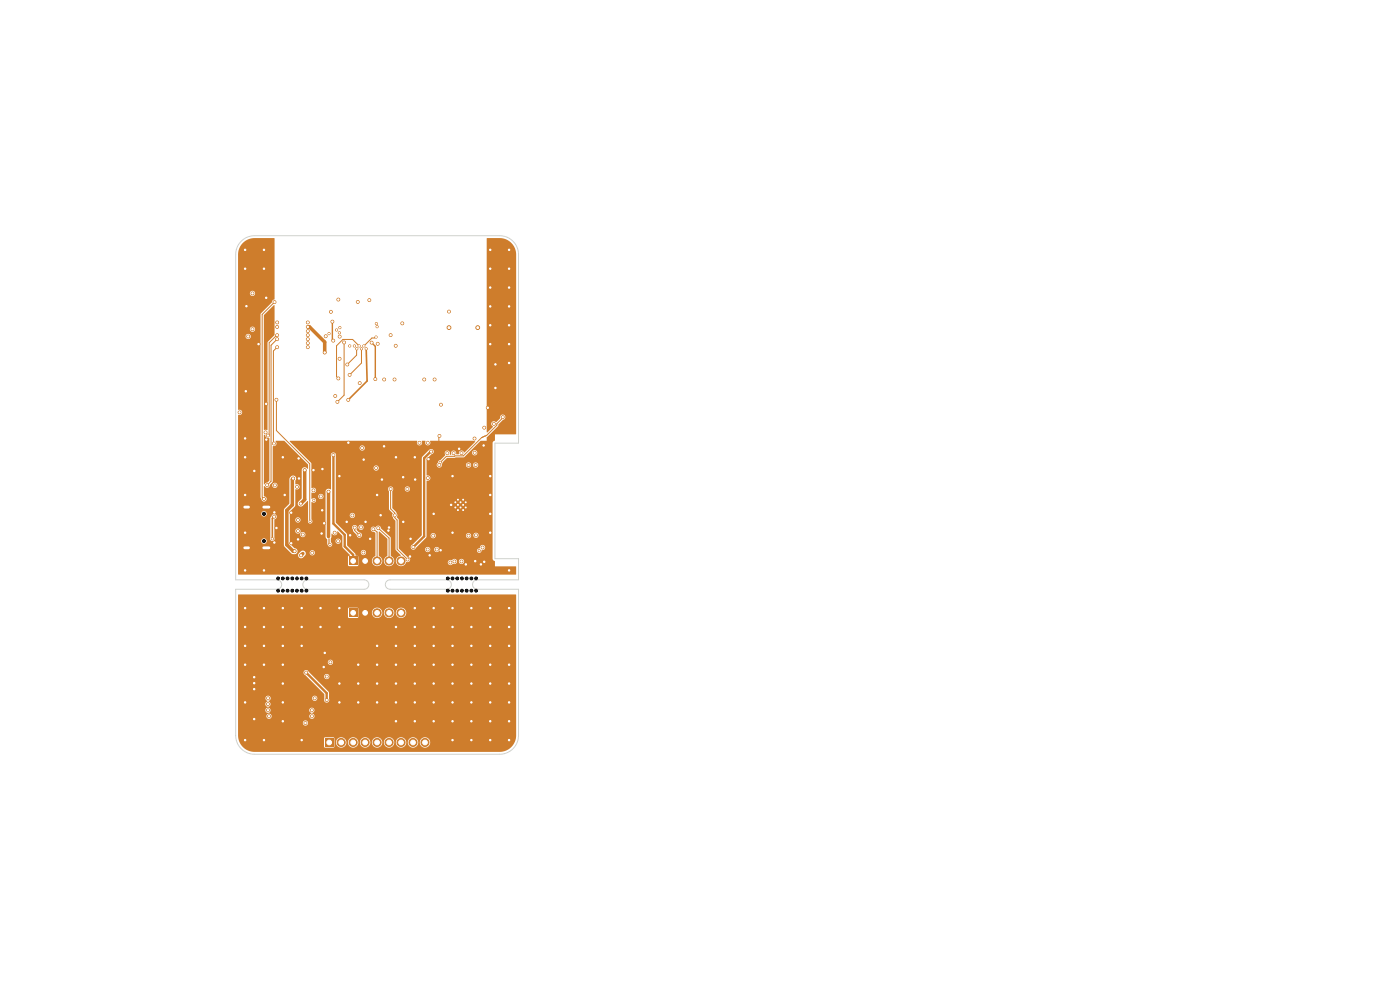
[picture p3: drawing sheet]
<svg xmlns="http://www.w3.org/2000/svg" width="297mm" height="210mm" viewBox="0 0 297 210" stroke-linecap="round" stroke-linejoin="round" font-family="sans-serif">
<path d="M74.1 118.2h1.7v1.7h-1.7z" fill="#ce7d2c"/>
<g fill="#ce7d2c" stroke="#ce7d2c" stroke-width=".21">
<circle cx="77.5" cy="119" r=".85"/>
<circle cx="80" cy="119" r=".85"/>
<circle cx="82.5" cy="119" r=".85"/>
<circle cx="85.1" cy="119" r=".85"/>
</g>
<path d="M69 156.7h1.7v1.7h-1.7z" fill="#ce7d2c"/>
<g fill="#ce7d2c" stroke="#ce7d2c" stroke-width=".21">
<circle cx="72.4" cy="157.5" r=".85"/>
<circle cx="74.9" cy="157.5" r=".85"/>
<circle cx="77.5" cy="157.5" r=".85"/>
<circle cx="80" cy="157.5" r=".85"/>
<circle cx="82.5" cy="157.5" r=".85"/>
<circle cx="85.1" cy="157.5" r=".85"/>
<circle cx="87.6" cy="157.5" r=".85"/>
<circle cx="90.2" cy="157.5" r=".85"/>
<circle cx="98.3" cy="106" r=".3"/>
<circle cx="97.1" cy="106" r=".3"/>
<circle cx="98.8" cy="106.5" r=".3"/>
<circle cx="97.7" cy="106.5" r=".3"/>
<circle cx="96.6" cy="106.5" r=".3"/>
<circle cx="98.3" cy="107.1" r=".3"/>
<circle cx="97.1" cy="107.1" r=".3"/>
<circle cx="98.8" cy="107.7" r=".3"/>
<circle cx="97.7" cy="107.7" r=".3"/>
<circle cx="96.6" cy="107.7" r=".3"/>
<circle cx="98.2" cy="108.2" r=".3"/>
<circle cx="97.1" cy="108.2" r=".3"/>
</g>
<path d="M51.9 107.6h.8M51.9 116.2h.8M55.9 107.6h1.2M55.9 116.2h1.2" fill="none" stroke="#ce7d2c" stroke-width="1"/>
<path d="M74.1 129.2h1.7v1.7h-1.7z" fill="#ce7d2c"/>
<g fill="#ce7d2c" stroke="#ce7d2c" stroke-width=".21">
<circle cx="77.5" cy="130" r=".85"/>
<circle cx="80" cy="130" r=".85"/>
<circle cx="82.5" cy="130" r=".85"/>
<circle cx="85.1" cy="130" r=".85"/>
<circle cx="101.4" cy="69.5" r=".4"/>
<circle cx="95.2" cy="69.5" r=".4"/>
<circle cx="87.7" cy="116.1" r=".3"/>
<circle cx="71.4" cy="70" r=".22"/>
<circle cx="65.3" cy="70.3" r=".3"/>
<circle cx="91.5" cy="95.8" r=".3"/>
<circle cx="52.7" cy="71.4" r=".3"/>
<circle cx="64.9" cy="142.7" r=".3"/>
<circle cx="70.7" cy="96.5" r=".3"/>
<circle cx="69.3" cy="148.5" r=".3"/>
<circle cx="100.7" cy="93" r=".3"/>
<circle cx="69.8" cy="70.8" r=".23"/>
<circle cx="100.7" cy="96" r=".3"/>
<circle cx="104.8" cy="89.9" r=".3"/>
<circle cx="56" cy="121" r=".3"/>
<circle cx="100" cy="141" r=".3"/>
<circle cx="84" cy="137" r=".3"/>
<circle cx="96" cy="157" r=".3"/>
<circle cx="108" cy="145" r=".3"/>
<circle cx="102.6" cy="94.5" r=".3"/>
<circle cx="104" cy="141" r=".3"/>
<circle cx="100" cy="157" r=".3"/>
<circle cx="95.7" cy="107.1" r=".3"/>
<circle cx="52" cy="141" r=".3"/>
<circle cx="88" cy="141" r=".3"/>
<circle cx="104" cy="129" r=".3"/>
<circle cx="104" cy="53" r=".3"/>
<circle cx="96" cy="101" r=".3"/>
<circle cx="92" cy="145" r=".3"/>
<circle cx="60" cy="149" r=".3"/>
<circle cx="108" cy="153" r=".3"/>
<circle cx="85.5" cy="101.2" r=".3"/>
<circle cx="80" cy="137" r=".3"/>
<circle cx="78.8" cy="72.7" r=".3"/>
<circle cx="100" cy="153" r=".3"/>
<circle cx="52" cy="113" r=".3"/>
<circle cx="80" cy="141" r=".3"/>
<circle cx="61.8" cy="115.2" r=".3"/>
<circle cx="102.7" cy="90.7" r=".3"/>
<circle cx="93.5" cy="116.7" r=".3"/>
<circle cx="88" cy="145" r=".3"/>
<circle cx="88" cy="137" r=".3"/>
<circle cx="108" cy="129" r=".3"/>
<circle cx="60" cy="137" r=".3"/>
<circle cx="79.6" cy="80.4" r=".3"/>
<circle cx="52.3" cy="65" r=".3"/>
<circle cx="88" cy="129" r=".3"/>
<circle cx="68.8" cy="111" r=".3"/>
<circle cx="77.6" cy="110.7" r=".3"/>
<circle cx="96" cy="145" r=".3"/>
<circle cx="52" cy="137" r=".3"/>
<circle cx="83.7" cy="80.5" r=".3"/>
<circle cx="92" cy="153" r=".3"/>
<circle cx="72" cy="133" r=".3"/>
<circle cx="58.6" cy="112" r=".3"/>
<circle cx="108" cy="137" r=".3"/>
<circle cx="102" cy="119.7" r=".3"/>
<circle cx="81.5" cy="94.7" r=".3"/>
<circle cx="64" cy="137" r=".3"/>
<circle cx="72" cy="101" r=".3"/>
<circle cx="56" cy="157" r=".3"/>
<circle cx="81.5" cy="80.5" r=".3"/>
<circle cx="68.2" cy="113.2" r=".3"/>
<circle cx="52" cy="97" r=".3"/>
<circle cx="72" cy="145" r=".3"/>
<circle cx="54.9" cy="73" r=".3"/>
<circle cx="108" cy="57" r=".3"/>
<circle cx="52" cy="105" r=".3"/>
<circle cx="108" cy="61" r=".3"/>
<circle cx="100" cy="133" r=".3"/>
<circle cx="70.5" cy="68.2" r=".3"/>
<circle cx="81" cy="101.7" r=".3"/>
<circle cx="92" cy="149" r=".3"/>
<circle cx="88.1" cy="101.7" r=".3"/>
<circle cx="96" cy="137" r=".3"/>
<circle cx="98.8" cy="119.7" r=".3"/>
<circle cx="52" cy="133" r=".3"/>
<circle cx="76" cy="149" r=".3"/>
<circle cx="65.3" cy="68.4" r=".3"/>
<circle cx="64" cy="133" r=".3"/>
<circle cx="56.5" cy="63.2" r=".3"/>
<circle cx="108" cy="121" r=".3"/>
<circle cx="88" cy="153" r=".3"/>
<circle cx="76.3" cy="81.3" r=".3"/>
<circle cx="70.7" cy="72.3" r=".3"/>
<circle cx="82.9" cy="71.1" r=".3"/>
<circle cx="84" cy="97" r=".3"/>
<circle cx="60.4" cy="105" r=".3"/>
<circle cx="88" cy="149" r=".3"/>
<circle cx="68.9" cy="138.5" r=".3"/>
<circle cx="52" cy="121" r=".3"/>
<circle cx="104" cy="101" r=".3"/>
<circle cx="73.9" cy="93.9" r=".3"/>
<circle cx="104" cy="61" r=".3"/>
<circle cx="105.1" cy="77.3" r=".3"/>
<circle cx="53.9" cy="152.5" r=".3"/>
<circle cx="108" cy="69" r=".3"/>
<circle cx="96" cy="129" r=".3"/>
<circle cx="87.1" cy="114.3" r=".3"/>
<circle cx="100" cy="149" r=".3"/>
<circle cx="63.2" cy="114.4" r=".3"/>
<circle cx="56" cy="137" r=".3"/>
<circle cx="63.3" cy="97.3" r=".3"/>
<circle cx="96" cy="133" r=".3"/>
<circle cx="68" cy="129" r=".3"/>
<circle cx="105.1" cy="82.3" r=".3"/>
<circle cx="56" cy="57" r=".3"/>
<circle cx="53.9" cy="143.6" r=".3"/>
<circle cx="92.2" cy="80.5" r=".3"/>
<circle cx="60" cy="153" r=".3"/>
<circle cx="84" cy="141" r=".3"/>
<circle cx="96" cy="141" r=".3"/>
<circle cx="58.2" cy="108.7" r=".3"/>
<circle cx="108" cy="73" r=".3"/>
<circle cx="53.9" cy="144.9" r=".3"/>
<circle cx="64" cy="129" r=".3"/>
<circle cx="104" cy="157" r=".3"/>
<circle cx="68.4" cy="99.5" r=".3"/>
<circle cx="60" cy="133" r=".3"/>
<circle cx="68" cy="133" r=".3"/>
<circle cx="104" cy="69" r=".3"/>
<circle cx="52" cy="157" r=".3"/>
<circle cx="96" cy="153" r=".3"/>
<circle cx="53.9" cy="146.2" r=".3"/>
<circle cx="104" cy="153" r=".3"/>
<circle cx="88" cy="97" r=".3"/>
<circle cx="56" cy="129" r=".3"/>
<circle cx="68.7" cy="141.5" r=".3"/>
<circle cx="82.5" cy="111.9" r=".3"/>
<circle cx="92" cy="137" r=".3"/>
<circle cx="60" cy="97" r=".3"/>
<circle cx="60" cy="145" r=".3"/>
<circle cx="73.6" cy="110.7" r=".3"/>
<circle cx="108" cy="141" r=".3"/>
<circle cx="76" cy="141" r=".3"/>
<circle cx="90.9" cy="97.4" r=".3"/>
<circle cx="84" cy="149" r=".3"/>
<circle cx="63.4" cy="101.5" r=".3"/>
<circle cx="104" cy="137" r=".3"/>
<circle cx="104" cy="113" r=".3"/>
<circle cx="102.7" cy="119.2" r=".3"/>
<circle cx="92" cy="109" r=".3"/>
<circle cx="100.8" cy="119" r=".3"/>
<circle cx="84" cy="145" r=".3"/>
<circle cx="104" cy="145" r=".3"/>
<circle cx="104" cy="57" r=".3"/>
<circle cx="104" cy="73" r=".3"/>
<circle cx="108" cy="77" r=".3"/>
<circle cx="104" cy="133" r=".3"/>
<circle cx="60" cy="129" r=".3"/>
<circle cx="96" cy="149" r=".3"/>
<circle cx="104" cy="105" r=".3"/>
<circle cx="85.5" cy="110.7" r=".3"/>
<circle cx="108" cy="133" r=".3"/>
<circle cx="60" cy="141" r=".3"/>
<circle cx="88" cy="133" r=".3"/>
<circle cx="71.1" cy="84" r=".3"/>
<circle cx="58.8" cy="68.4" r=".3"/>
<circle cx="100" cy="129" r=".3"/>
<circle cx="53.9" cy="99.9" r=".3"/>
<circle cx="52" cy="57" r=".3"/>
<circle cx="72" cy="149" r=".3"/>
<circle cx="108" cy="157" r=".3"/>
<circle cx="52" cy="149" r=".3"/>
<circle cx="66.5" cy="99.7" r=".3"/>
<circle cx="56" cy="53" r=".3"/>
<circle cx="74.3" cy="113.5" r=".3"/>
<circle cx="80" cy="149" r=".3"/>
<circle cx="52" cy="93" r=".3"/>
<circle cx="56.5" cy="85.7" r=".3"/>
<circle cx="64" cy="157" r=".3"/>
<circle cx="96" cy="113" r=".3"/>
<circle cx="92" cy="141" r=".3"/>
<circle cx="93.2" cy="92.5" r=".3"/>
<circle cx="108" cy="53" r=".3"/>
<circle cx="92" cy="133" r=".3"/>
<circle cx="52.2" cy="83" r=".3"/>
<circle cx="103.5" cy="86.5" r=".3"/>
<circle cx="104" cy="109" r=".3"/>
<circle cx="100" cy="137" r=".3"/>
<circle cx="68.3" cy="108.2" r=".3"/>
<circle cx="108" cy="149" r=".3"/>
<circle cx="56" cy="141" r=".3"/>
<circle cx="52" cy="129" r=".3"/>
<circle cx="100" cy="145" r=".3"/>
<circle cx="108" cy="65" r=".3"/>
<circle cx="87" cy="118.1" r=".3"/>
<circle cx="56.5" cy="93.3" r=".3"/>
<circle cx="84" cy="133" r=".3"/>
<circle cx="97.4" cy="95.2" r=".3"/>
<circle cx="56" cy="133" r=".3"/>
<circle cx="82.4" cy="112.5" r=".3"/>
<circle cx="80.7" cy="109.3" r=".3"/>
<circle cx="90" cy="80.5" r=".3"/>
<circle cx="80" cy="105" r=".3"/>
<circle cx="72" cy="129" r=".3"/>
<circle cx="77.1" cy="97.5" r=".3"/>
<circle cx="84" cy="153" r=".3"/>
<circle cx="61.8" cy="108.8" r=".3"/>
<circle cx="91.1" cy="117.8" r=".3"/>
<circle cx="58.2" cy="115.1" r=".3"/>
<circle cx="92" cy="129" r=".3"/>
<circle cx="104" cy="65" r=".3"/>
<circle cx="80" cy="145" r=".3"/>
<circle cx="76" cy="145" r=".3"/>
<circle cx="104" cy="149" r=".3"/>
<circle cx="78.5" cy="114.3" r=".3"/>
<circle cx="52" cy="53" r=".3"/>
<circle cx="50.8" cy="87.5" r=".3"/>
<circle cx="56.3" cy="91.7" r=".3"/>
<circle cx="53.6" cy="69.8" r=".3"/>
<circle cx="79.8" cy="68.7" r=".22"/>
<circle cx="79.8" cy="99.3" r=".3"/>
<circle cx="68.9" cy="74.8" r=".3"/>
<circle cx="70" cy="115.5" r=".22"/>
<circle cx="58.8" cy="69.4" r=".3"/>
<circle cx="69.7" cy="104.3" r=".3"/>
<circle cx="65.3" cy="69.4" r=".3"/>
<circle cx="74.2" cy="73.4" r=".23"/>
<circle cx="76.8" cy="95" r=".3"/>
<circle cx="66.3" cy="117.3" r=".3"/>
<circle cx="68.1" cy="105.3" r=".3"/>
<circle cx="62.2" cy="101.5" r=".3"/>
<circle cx="62.5" cy="116.9" r=".3"/>
<circle cx="79.2" cy="112.3" r=".3"/>
<circle cx="72.1" cy="69.5" r=".23"/>
<circle cx="56.8" cy="92.4" r=".3"/>
<circle cx="100.9" cy="98.7" r=".3"/>
<circle cx="65.3" cy="71.1" r=".3"/>
<circle cx="58.8" cy="71.1" r=".3"/>
<circle cx="69.1" cy="71.3" r=".3"/>
<circle cx="69.3" cy="143.5" r=".3"/>
<circle cx="65.3" cy="72" r=".3"/>
<circle cx="80.3" cy="112" r=".3"/>
<circle cx="72" cy="70.6" r=".22"/>
<circle cx="99.4" cy="98.6" r=".3"/>
<circle cx="71" cy="113" r=".3"/>
<circle cx="70.1" cy="140.5" r=".3"/>
<circle cx="56.7" cy="102.9" r=".3"/>
<circle cx="58.8" cy="72" r=".3"/>
<circle cx="92.7" cy="116.6" r=".3"/>
<circle cx="66.8" cy="148.1" r=".3"/>
<circle cx="74.2" cy="79.5" r=".3"/>
<circle cx="76.7" cy="74" r=".22"/>
<circle cx="58.6" cy="84.8" r=".3"/>
<circle cx="74.7" cy="109.3" r=".3"/>
<circle cx="65.8" cy="110.6" r=".23"/>
<circle cx="63.9" cy="117.8" r=".3"/>
<circle cx="57.8" cy="114.3" r=".22"/>
<circle cx="95.5" cy="119.3" r=".3"/>
<circle cx="64.2" cy="113.4" r=".3"/>
<circle cx="58.2" cy="109.6" r=".3"/>
<circle cx="78.3" cy="63.7" r=".3"/>
<circle cx="80" cy="69.3" r=".22"/>
<circle cx="85.3" cy="68.6" r=".3"/>
<circle cx="82.9" cy="103.7" r=".3"/>
<circle cx="77.1" cy="117.2" r=".3"/>
<circle cx="83.7" cy="109.3" r=".3"/>
<circle cx="86.5" cy="118.7" r=".3"/>
<circle cx="90.7" cy="116.6" r=".3"/>
<circle cx="102.4" cy="116.1" r=".3"/>
<circle cx="63.8" cy="106.8" r=".3"/>
<circle cx="101.7" cy="116.8" r=".22"/>
<circle cx="58.3" cy="103" r=".3"/>
<circle cx="66.6" cy="106.2" r=".22"/>
<circle cx="64.6" cy="99.7" r=".3"/>
<circle cx="63" cy="103.3" r=".3"/>
<circle cx="66.5" cy="104" r=".3"/>
<circle cx="93.5" cy="85.8" r=".3"/>
<circle cx="95.2" cy="66.1" r=".3"/>
<circle cx="86.4" cy="103.7" r=".3"/>
<circle cx="91.9" cy="113.6" r=".3"/>
<circle cx="56.9" cy="148.1" r=".3"/>
<circle cx="56.8" cy="149.4" r=".3"/>
<circle cx="56.8" cy="150.7" r=".3"/>
<circle cx="57.1" cy="151.9" r=".3"/>
<circle cx="64.8" cy="153.4" r=".3"/>
<circle cx="66.2" cy="151.9" r=".3"/>
<circle cx="66.2" cy="150.7" r=".3"/>
<circle cx="106.7" cy="88.5" r=".3"/>
<circle cx="93.4" cy="98.1" r=".22"/>
<circle cx="89" cy="93.9" r=".3"/>
<circle cx="93.2" cy="98.6" r=".3"/>
<circle cx="53.6" cy="62.2" r=".3"/>
<circle cx="56" cy="105.8" r=".3"/>
<circle cx="99.4" cy="113.6" r=".3"/>
<circle cx="58.2" cy="64.1" r=".3"/>
<circle cx="71.8" cy="80.3" r=".3"/>
<circle cx="76.2" cy="73.4" r=".23"/>
<circle cx="75.9" cy="64" r=".3"/>
<circle cx="75.2" cy="73.4" r=".23"/>
<circle cx="84" cy="73.4" r=".3"/>
<circle cx="77.2" cy="73.4" r=".23"/>
<circle cx="79.8" cy="71.5" r=".23"/>
<circle cx="71.8" cy="63.5" r=".3"/>
<circle cx="70.2" cy="66.1" r=".3"/>
<circle cx="72.1" cy="71.4" r=".3"/>
<circle cx="65.3" cy="72.8" r=".3"/>
<circle cx="97.9" cy="96.1" r=".3"/>
<circle cx="58.1" cy="94.1" r=".3"/>
<circle cx="65.3" cy="73.7" r=".3"/>
<circle cx="73" cy="72.6" r=".3"/>
<circle cx="58.8" cy="73.7" r=".3"/>
<circle cx="71.6" cy="85.2" r=".3"/>
<circle cx="96.2" cy="96.1" r=".3"/>
<circle cx="73.7" cy="77.3" r=".3"/>
<circle cx="75.7" cy="74" r=".22"/>
<circle cx="73.9" cy="84.8" r=".3"/>
<circle cx="77.7" cy="74" r=".22"/>
<circle cx="72" cy="76.1" r=".3"/>
<circle cx="80.1" cy="72.9" r=".3"/>
<circle cx="71.7" cy="114.8" r=".3"/>
<circle cx="76.6" cy="111.9" r=".3"/>
<circle cx="75.3" cy="111.9" r=".3"/>
<circle cx="76.2" cy="113.5" r=".3"/>
<circle cx="97.9" cy="119.1" r=".3"/>
<circle cx="63.2" cy="112.7" r=".3"/>
<circle cx="96.4" cy="119.1" r=".3"/>
<circle cx="63.2" cy="110.3" r=".3"/>
<circle cx="90.8" cy="93.9" r=".3"/>
<circle cx="94.9" cy="96.1" r=".3"/>
<circle cx="101" cy="113.6" r=".3"/>
<circle cx="90.7" cy="101.4" r=".3"/>
</g>
<path d="M70.7 96.5v14.6l2.4 2.4v2.4l1.8 1.8v1.3M91.5 95.8l-1.5 1.4v16.6l-2.3 2.3M64.9 142.7l4.4 4.3v1.5" fill="none" stroke="#ce7d2c" stroke-width=".5"/>
<path d="M70.5 68.2v3.9l.2 .2M78.8 72.7l.8 .8v6.9" fill="none" stroke="#ce7d2c" stroke-width=".3"/>
<g fill="none" stroke="#ce7d2c" stroke-width=".21">
<path d="M58.2 64.1l-2.6 2.6v38.7l.4 .4M58.8 72l-1.3 1.2v28.9l-.8 .8M58.8 72h.1M58.8 71.1l-1.7 1.6v19.4l-.3 .3M58.8 73.7l-.8 .7 .1 19.7M73 72.6v11.2l-1.4 1.4M75.7 74v1.3l-2 2M76.2 73.4l-1.4-1.4h-2.1l-1.3 1.4v6.5l.4 .4M76.7 74v3l-2.5 2.5M79.5 71.6l-.6 .1-1.5 1.5M58.6 84.8v6.5l7.1 7.1v12.2M93.1 92.8v.7"/>
<path d="M106.5 88.8l-1.1 1.1v.3l-2.2 2.2-1 .4-3.9 3.9-3.6 .1-1.1 1.1M75.2 111.9v.6l1 1M79.2 112.3l.8 .6v6.1M80.2 112l2.3 2.1v4.9M82.9 103.7v4.2l.8 .9v1l.6 .5v6.2l2.2 2.2"/>
</g>
<path d="M69.8 114.3v1l.2 .2" fill="none" stroke="#ce7d2c" stroke-width=".25"/>
<path d="M65.3 69.4h.4l3.2 3.2v2.2M64.6 99.7v6.3l-.8 .8M62.2 101.5l-.2 .2v5.4l-1.1 1.2v7.3l1.3 1.3h.3M64.2 117.4l-.3 .4M69.7 104.3v9.5" fill="none" stroke="#ce7d2c" stroke-width=".75"/>
<path d="M77.7 74l.2 6.8-4 4M58.2 109.6l-.4 .4v4.3" fill="none" stroke="#ce7d2c" stroke-width=".35"/>
<g fill="#ce7d2c">
<path d="M50.5 126.1h59v29.9a3.5 3.5 0 0 1-3.5 3.5h-52a3.5 3.5 0 0 1-3.4-2.9h18.1v1.8l.3 .2h1.8l.1-.2v-1h.4a1.1 1.1 0 0 0 1.1 1.2 1.1 1.1 0 0 0 1.1-1.2h.3v.2a1.1 1.1 0 0 0 1.2 1 1.1 1.1 0 0 0 1-1.2h.4v.2a1.1 1.1 0 0 0 1.1 1 1.1 1.1 0 0 0 1.1-1.2h.3v.2a1.1 1.1 0 0 0 1.2 1 1.1 1.1 0 0 0 1-1.2h.3v.2a1.1 1.1 0 0 0 1.2 1 1.1 1.1 0 0 0 1-1.2h.4v.2a1.1 1.1 0 0 0 1.2 1 1.1 1.1 0 0 0 1-1.2h.3v.2a1.1 1.1 0 0 0 1.2 1 1.1 1.1 0 0 0 1-1.2h.4v.2a1.1 1.1 0 0 0 1.6 .8 1.1 1.1 0 0 0 0-1.8 1.1 1.1 0 0 0-1.6 .8h-.4v-.2a1.1 1.1 0 0 0-1.2-.8 1.1 1.1 0 0 0-1 1h-.3v-.2a1.1 1.1 0 0 0-1.2-.8 1.1 1.1 0 0 0-1 1h-.4v-.2a1.1 1.1 0 0 0-1.1-.8 1.1 1.1 0 0 0-1.1 1h-.3v-.2a1.1 1.1 0 0 0-1.2-.8 1.1 1.1 0 0 0-1 1h-.3l-.1-.2a1.1 1.1 0 0 0-1.1-.8 1.1 1.1 0 0 0-1 1h-.4v-.2a1.1 1.1 0 0 0-1.2-.8 1.1 1.1 0 0 0-1 1h-.3v-.2a1.1 1.1 0 0 0-1.2-.8 1.1 1.1 0 0 0-1 1h-.4v-.8l-.2-.2h-1.7l-.3 .2h-18.1l-.1-3.3h13.7v.1a.56 .56 0 0 0 .9 .4 .56 .56 0 0 0 0-.9 .56 .56 0 0 0-.9 .4h-13.7v-1.4h6v.1a.56 .56 0 0 0 .9 .4 .56 .56 0 0 0 0-.9 .56 .56 0 0 0-.9 .4h-6v-1.3h5.8v.1a.56 .56 0 0 0 .6 .5 .56 .56 0 0 0 .5-.6h8.2l.1 .4 .4 .4a.57 .57 0 0 0-.4 .8 .57 .57 0 0 0 .9 0 .57 .57 0 0 0-.4-.8v-.2a.56 .56 0 0 0 .5-.5 .56 .56 0 0 0-.5-.6 .56 .56 0 0 0-.6 .5h-8.2v-.1a.56 .56 0 0 0-.6-.4 .56 .56 0 0 0-.5 .5h-5.8v-1.3h5.8v.1a.58 .58 0 0 0 1 .3 .58 .58 0 0 0-.4-.9l.4-.3 .1-.4h8.8a.56 .56 0 0 0 .7 .6 .56 .56 0 0 0 .3-.9 .56 .56 0 0 0-.9 .1l-.1 .2h-8.8a.58 .58 0 0 0-1-.3 .58 .58 0 0 0 .4 .9l-.5 .6h-5.8v-6.7h13.9l.1 .4 4.3 4.2v1.1a.56 .56 0 0 0 .5 .8 .56 .56 0 0 0 .5-.8l-.1-1.6-3.3-3.3h2.4a.56 .56 0 0 0 .7 .6 .56 .56 0 0 0 .2-.9 .56 .56 0 0 0-.9 .2v.1h-2.4l-.9-.9a.56 .56 0 0 0-.6-.4 .56 .56 0 0 0-.5 .5h-13.9v-2.2h19v.2a.56 .56 0 0 0 .9 .4 .56 .56 0 0 0 0-1 .56 .56 0 0 0-.9 .4h-19v-11.3h23.3v1.8l.2 .2h1.9l.1-.2v-1h2.9a1.1 1.1 0 0 0 1.1 1.2 1.1 1.1 0 0 0 1.1-1.2h.3v.2a1.1 1.1 0 0 0 1.2 1 1.1 1.1 0 0 0 1-1.2h.4v.2a1.1 1.1 0 0 0 1.7 .8 1.1 1.1 0 0 0 0-1.8 1.1 1.1 0 0 0-1.7 .8h-.4v-.2a1.1 1.1 0 0 0-1.1-.8 1.1 1.1 0 0 0-1.1 1h-.3v-.2a1.1 1.1 0 0 0-1.2-.8 1.1 1.1 0 0 0-1 1h-2.9v-.8l-.2-.2h-1.8l-.2 .2h-23.3z"/>
<path d="M51.5 51.5a3.5 3.5 0 0 1 2.6-1l4.2 .1v12.8l-.5 .3-.1 .5-2.4 2.5v38.8l.1 .2a.6 .6 0 0 0 .6 .7 .6 .6 0 0 0 .6-.6 .6 .6 0 0 0-.6-.6v-2l.1-.1a.58 .58 0 0 0 .6 .4 .58 .58 0 0 0 .5-.6h.6v.1a.56 .56 0 0 0 .8 .4 .56 .56 0 0 0 0-.9 .56 .56 0 0 0-.8 .4h-.6l.7-.8v-7.4l.1-.1a.61 .61 0 0 0 .6-.4 .61 .61 0 0 0-.1-.6l1.8-.1 5 5v.9a.89 .89 0 0 0-1.1-.1l-.2 .4v6l-.8 .8a.63 .63 0 0 0 .2 .8 .63 .63 0 0 0 .8 0l1.1-1 .1 4.1a.48 .48 0 0 0 .2 .6 .48 .48 0 0 0 .6-.1 .48 .48 0 0 0-.1-.7v-3.7a.51 .51 0 0 0 .8 0 .51 .51 0 0 0 0-.7 .51 .51 0 0 0-.8 0v-.6h1.4a.56 .56 0 0 0 .7 .6 .56 .56 0 0 0 .3-.9 .56 .56 0 0 0-.9 .2l-.1 .1h-1.4v-.7h.6l.3-.3h2.1v9.7l.3 .5v.9a.5 .5 0 0 0 .7 .6 .5 .5 0 0 0 .1-.8v-.4h1a.56 .56 0 0 0 .7 .6 .56 .56 0 0 0 .2-.9 .56 .56 0 0 0-.9 .2v.1h-1l.2-1.5a.64 .64 0 0 0 .8 .3 .64 .64 0 0 0 .4-.8l1 1 .1 2.4 1.6 1.7-.5 .3 .1 1.9h2.1v-1.9l-.5-.2-.1-.4-.3-.4h1.5a.56 .56 0 0 0 .6 .7 .56 .56 0 0 0 .3-.9 .56 .56 0 0 0-.9 .2h-1.5l-1.4-1.4-.1-2.4-1.4-1.5h2.5l.2 .9 .6 .6a.84 .84 0 0 0 1.1 .7 .58 .58 0 0 0 .1-.7 .58 .58 0 0 0-.6-.4l-.5-.5 .2-.6h.2v.1a.55 .55 0 0 0 .4 .5 .55 .55 0 0 0 .6-.2h1.7v.1a.62 .62 0 0 0 .7 .5l.2 .3v4.8a1.14 1.14 0 0 0-.5 1.7 1.14 1.14 0 0 0 1.8 0 1.14 1.14 0 0 0-.5-1.7v-5l.1-.2 1.7 1.6v3.6a1.14 1.14 0 0 0-.6 1.7 1.14 1.14 0 0 0 1.9 0 1.14 1.14 0 0 0-.6-1.7v-3.9l-2.1-1.9a.62 .62 0 0 0-.5-.6 .62 .62 0 0 0-.7 .4l-.1-.1a.56 .56 0 0 0-.8 .4l-1.6-.1a.55 .55 0 0 0-.3-.8 .55 .55 0 0 0-.8 .5l-.2-.1a.56 .56 0 0 0-.6-.3 .56 .56 0 0 0-.5 .4h-2.5l-1-1v-1.5h3a.56 .56 0 0 0 .7 .6 .56 .56 0 0 0 .3-.9 .56 .56 0 0 0-1 .1v.2h-3v-5.6h11.1l.2 .5v3.8l.8 .9-.1 .6 .7 1v6l1.1 1.3a1.14 1.14 0 0 0-.9 1.7 1.14 1.14 0 0 0 1.9 .1l.2-.3h8.8a.62 .62 0 0 0 .4 .6 .62 .62 0 0 0 .7-.3 .55 .55 0 0 0 .9-.6h.3v.2a.56 .56 0 0 0 .9 .4 .56 .56 0 0 0 0-1 .56 .56 0 0 0-.9 .4h-.3l-.3-.3a.74 .74 0 0 0-.9 .1h-.1a.55 .55 0 0 0-.7 .5l-8.8-.1a.58 .58 0 0 0 .8-.4 .58 .58 0 0 0-.6-.7l-1.8-1.7v-.4h2.5v.1a.55 .55 0 0 0 .9 .4h2.2v.1a.56 .56 0 0 0 .6 .5 .56 .56 0 0 0 .5-.6h.8v.1a.55 .55 0 0 0 .5 .5 .55 .55 0 0 0 .6-.4h8v.2a.52 .52 0 0 0 .6 .4 .52 .52 0 0 0 .4-.6 .56 .56 0 0 0 .7-.5 .56 .56 0 0 0-.5-.6 .56 .56 0 0 0-.6 .6l-.4 .2-.2 .3-8-.1a.56 .56 0 0 0-.5-.6 .56 .56 0 0 0-.6 .5h-.8a.56 .56 0 0 0-.6-.5 .56 .56 0 0 0-.5 .5h-2.2l2.4-2.4 .1-.5h.8v.1a.56 .56 0 0 0 .7 .5 .56 .56 0 0 0 .5-.6h6.3v.1a.55 .55 0 0 0 .7 .5 .55 .55 0 0 0 .4-.7h.5v.1a.56 .56 0 0 0 .9 .4 .56 .56 0 0 0 0-.9 .56 .56 0 0 0-.9 .4l-.5-.1a.56 .56 0 0 0-.6-.3 .56 .56 0 0 0-.5 .5h-6.3l-.1-.2a.56 .56 0 0 0-.6-.3 .56 .56 0 0 0-.5 .5h-.8l.1-11.7a.59 .59 0 0 0 .7-.5 .59 .59 0 0 0-.8-.6v-3.4l1-1a.57 .57 0 0 0 .4-.9 .57 .57 0 0 0-.9 0l-1.5 1.6v16.4l-2.4 2.5h-2.5v-5.7l-.4-.6 .1-.5-.2-.5-.9-.9v-3.6l.2-.5h2.5v.1a.56 .56 0 0 0 .8 .4 .56 .56 0 0 0 0-.9 .56 .56 0 0 0-.8 .4h-2.5l-.2-.4a.56 .56 0 0 0-.9 .4h-11.1v-4.5h8.1v.2a.56 .56 0 0 0 .8 .4 .56 .56 0 0 0 0-1 .56 .56 0 0 0-.8 .4h-8.1v-2.4a.56 .56 0 0 0-.5-.8 .56 .56 0 0 0-.5 .8v6.9l-.2 .1a.63 .63 0 0 0-.9 .4h-2.1a.62 .62 0 0 0-.2-.6 .62 .62 0 0 0-.7-.1l-.1-5.2-3.2-3.3h13.5a.56 .56 0 0 0 .7 .6 .56 .56 0 0 0 .2-.9 .56 .56 0 0 0-.9 .1v.2h-13.5l-1.4-1.4 .1-.1 27 .1a.59 .59 0 0 0 .1 .8 .59 .59 0 0 0 .8-.1 .59 .59 0 0 0 .1-.8h.7a.61 .61 0 0 0 .5 1 .61 .61 0 0 0 .5-1l9.6 .1v.1l-2.3 2.3a.6 .6 0 0 0-.8-.4 .6 .6 0 0 0-.4 .8l-.5-.1a.56 .56 0 0 0-.6-.7 .56 .56 0 0 0-.5 .7l-.1 .2-.2-.1a.59 .59 0 0 0-.6-.8 .59 .59 0 0 0-.4 1l-1.5 1.4a.59 .59 0 0 0-.1 1 .59 .59 0 0 0 .9-.1v-.3h5.1v.1a.55 .55 0 0 0 .7 .5 .55 .55 0 0 0 .5-.6h.3v.1a.56 .56 0 0 0 .9 .4 .56 .56 0 0 0 0-.9 .56 .56 0 0 0-.9 .4h-.3a.56 .56 0 0 0-.6-.5 .56 .56 0 0 0-.6 .5l-5.1-.1 .2-.4 1-1 3.4-.1 1.2-1h.6a.56 .56 0 0 0 .7 .6 .56 .56 0 0 0 .3-.9 .56 .56 0 0 0-.9 .2l-.7 .1 2.4-2.5h1.3l.1-.8 2.4-2.3v-.4l1-1a.57 .57 0 0 0 .4-.7 .57 .57 0 0 0-.7-.3 .57 .57 0 0 0-.3 .7l-.8 .9a.61 .61 0 0 0-1 0 .61 .61 0 0 0 .3 .9l-1.2 1.2h-.1l-.1-41.1 2.8-.1a3.5 3.5 0 0 1 3.5 3.5v38l-4.5 .1v1.3l-.5 .5v24.7l.5 .5v1l4.5 .1v1.7l-59-.1v-3.9h12.7l.3 .4 .4 .1 .8-.6 .1-.6h.9a.56 .56 0 0 0 .7 .6 .56 .56 0 0 0 .2-.9 .56 .56 0 0 0-.9 .2l-.9 .1-.3-.3-.4-.1-.7 .6-.2 .5h-12.7v-2.4h9.7l.2 .5 1.4 1.4 .8 .2a.64 .64 0 0 0 .5-.7 .64 .64 0 0 0-.7-.6l-.9-1v-2.7h1.1a.6 .6 0 0 0 .4 .6 .6 .6 0 0 0 .7-.2 .56 .56 0 0 0 .1 .8 .56 .56 0 0 0 .8-.1 .56 .56 0 0 0 0-.7l-.4-.2-.5 .2a.6 .6 0 0 0-.2-.8 .6 .6 0 0 0-.9 .4h-1.1v-2.4h1.1v.2a.56 .56 0 0 0 .9 .4 .56 .56 0 0 0 0-1 .56 .56 0 0 0-.9 .4h-1.1v-1.6l1.1-1.3 .1-3.5a.6 .6 0 0 0 .9-.5 .6 .6 0 0 0-.9-.6v-.8a.63 .63 0 0 0-.1-.8 .63 .63 0 0 0-.8-.1l-.4 .6v5.2l-1 1.1-.2 .3v7.3h-9.7v-.8h4.9v.2a.58 .58 0 0 0 1 .3 .58 .58 0 0 0-.2-1h1.1v.2a.48 .48 0 0 0 .6 .3 .48 .48 0 0 0 .3-.7v-3.8a.59 .59 0 0 0 .5-.7 .59 .59 0 0 0-.7-.5 .59 .59 0 0 0-.5 .6l-.2 .3v4.3h-1.2a.58 .58 0 0 0-.7 .5h-4.9v-5.8h4.9v.2a.58 .58 0 0 0 .9 .4 .58 .58 0 0 0 0-1 .58 .58 0 0 0-.9 .4h-4.9l.1-20.9a.59 .59 0 0 0 .8-.6 .59 .59 0 0 0-.9-.5v-15.6h1.6v.1a.56 .56 0 0 0 .8 .4 .56 .56 0 0 0 0-.9 .56 .56 0 0 0-.8 .4h-1.6v-1.5h2.5v.1a.56 .56 0 0 0 .9 .4 .56 .56 0 0 0 0-.9 .56 .56 0 0 0-.9 .4h-2.5v-7.6h2.5v.1a.56 .56 0 0 0 .9 .4 .56 .56 0 0 0 0-.9 .56 .56 0 0 0-.9 .4h-2.5v-8.2a3.5 3.5 0 0 1 1-2.5z"/>
<path d="M56 92.3h.3a.63 .63 0 0 0 .8 .7l.1 8.9-1.1 .9z"/>
<path d="M56 66.8l2.1-2.1 .1 .1v6.2l-1.4 1.7-.1 18.5-.7-.1z"/>
</g>
<path d="M51.2 51.2a4 4 0 0 1 2.8-1.2h52a4 4 0 0 1 4 4v40h-5v24.5h5v4.5h-8.8a1 1 0 0 0-1 1 1 1 0 0 0 1 1h8.8v31a4 4 0 0 1-4 4h-52a4 4 0 0 1-4-4v-31h8.7a1 1 0 0 0 1-1 1 1 0 0 0-.9-1h-8.8v-69a4 4 0 0 1 1.2-2.8zM64.5 123.3l.8-.3h12a1 1 0 0 1 1 1 1 1 0 0 1-1 1h-12a1 1 0 0 1-1-.6 1 1 0 0 1 .2-1.1zM82 123.3l.7-.3h12a1 1 0 0 1 1.1 1 1 1 0 0 1-1.1 1h-12a1 1 0 0 1-.9-.6 1 1 0 0 1 .2-1.1z" fill="none" stroke="#d0d2cd" stroke-width=".21"/>
<g fill="#fff" stroke="#fff" stroke-width=".21">
<circle cx="87.7" cy="116.1" r=".15"/>
<circle cx="71.4" cy="70" r=".1"/>
<circle cx="65.3" cy="70.2" r=".15"/>
<circle cx="91.5" cy="95.8" r=".15"/>
<circle cx="52.7" cy="71.4" r=".15"/>
<circle cx="64.9" cy="142.7" r=".15"/>
<circle cx="70.7" cy="96.5" r=".15"/>
<circle cx="69.3" cy="148.5" r=".15"/>
<circle cx="100.7" cy="93" r=".15"/>
<circle cx="69.8" cy="70.8" r=".1"/>
<circle cx="100.7" cy="96" r=".15"/>
<circle cx="104.8" cy="89.9" r=".15"/>
<circle cx="56" cy="121" r=".15"/>
<circle cx="100" cy="141" r=".15"/>
<circle cx="84" cy="137" r=".15"/>
<circle cx="96" cy="157" r=".15"/>
<circle cx="108" cy="145" r=".15"/>
<circle cx="102.6" cy="94.5" r=".15"/>
<circle cx="104" cy="141" r=".15"/>
<circle cx="100" cy="157" r=".15"/>
<circle cx="95.7" cy="107.1" r=".15"/>
<circle cx="52" cy="141" r=".15"/>
<circle cx="88" cy="141" r=".15"/>
<circle cx="104" cy="129" r=".15"/>
<circle cx="104" cy="53" r=".15"/>
<circle cx="96" cy="101" r=".15"/>
<circle cx="92" cy="145" r=".15"/>
<circle cx="60" cy="149" r=".15"/>
<circle cx="108" cy="153" r=".15"/>
<circle cx="85.5" cy="101.2" r=".15"/>
<circle cx="80" cy="137" r=".15"/>
<circle cx="78.8" cy="72.7" r=".15"/>
<circle cx="100" cy="153" r=".15"/>
<circle cx="52" cy="113" r=".15"/>
<circle cx="80" cy="141" r=".15"/>
<circle cx="61.8" cy="115.3" r=".15"/>
<circle cx="102.7" cy="90.7" r=".15"/>
<circle cx="93.5" cy="116.7" r=".15"/>
<circle cx="88" cy="145" r=".15"/>
<circle cx="88" cy="137" r=".15"/>
<circle cx="108" cy="129" r=".15"/>
<circle cx="60" cy="137" r=".15"/>
<circle cx="79.6" cy="80.4" r=".15"/>
<circle cx="52.3" cy="64.9" r=".15"/>
<circle cx="88" cy="129" r=".15"/>
<circle cx="68.8" cy="111" r=".15"/>
<circle cx="77.5" cy="110.7" r=".15"/>
<circle cx="96" cy="145" r=".15"/>
<circle cx="52" cy="137" r=".15"/>
<circle cx="83.7" cy="80.5" r=".15"/>
<circle cx="92" cy="153" r=".15"/>
<circle cx="72" cy="133" r=".15"/>
<circle cx="58.6" cy="112" r=".15"/>
<circle cx="108" cy="137" r=".15"/>
<circle cx="102" cy="119.7" r=".15"/>
<circle cx="81.5" cy="94.7" r=".15"/>
<circle cx="64" cy="137" r=".15"/>
<circle cx="72" cy="101" r=".15"/>
<circle cx="56" cy="157" r=".15"/>
<circle cx="81.5" cy="80.5" r=".15"/>
<circle cx="68.2" cy="113.2" r=".15"/>
<circle cx="52" cy="97" r=".15"/>
<circle cx="72" cy="145" r=".15"/>
<circle cx="54.8" cy="73" r=".15"/>
<circle cx="108" cy="57" r=".15"/>
<circle cx="52" cy="105" r=".15"/>
<circle cx="108" cy="61" r=".15"/>
<circle cx="100" cy="133" r=".15"/>
<circle cx="70.5" cy="68.2" r=".15"/>
<circle cx="81" cy="101.7" r=".15"/>
<circle cx="92" cy="149" r=".15"/>
<circle cx="88.1" cy="101.7" r=".15"/>
<circle cx="96" cy="137" r=".15"/>
<circle cx="98.8" cy="119.7" r=".15"/>
<circle cx="52" cy="133" r=".15"/>
<circle cx="76" cy="149" r=".15"/>
<circle cx="65.3" cy="68.4" r=".15"/>
<circle cx="64" cy="133" r=".15"/>
<circle cx="56.5" cy="63.2" r=".15"/>
<circle cx="108" cy="121" r=".15"/>
<circle cx="88" cy="153" r=".15"/>
<circle cx="76.3" cy="81.3" r=".15"/>
<circle cx="70.7" cy="72.3" r=".15"/>
<circle cx="82.9" cy="71.1" r=".15"/>
<circle cx="84" cy="97" r=".15"/>
<circle cx="60.4" cy="105" r=".15"/>
<circle cx="88" cy="149" r=".15"/>
<circle cx="68.9" cy="138.5" r=".15"/>
<circle cx="52" cy="121" r=".15"/>
<circle cx="104" cy="101" r=".15"/>
<circle cx="73.9" cy="93.9" r=".15"/>
<circle cx="104" cy="61" r=".15"/>
<circle cx="105.1" cy="77.3" r=".15"/>
<circle cx="53.9" cy="152.5" r=".15"/>
<circle cx="108" cy="69" r=".15"/>
<circle cx="96" cy="129" r=".15"/>
<circle cx="87.1" cy="114.3" r=".15"/>
<circle cx="100" cy="149" r=".15"/>
<circle cx="63.2" cy="114.4" r=".15"/>
<circle cx="56" cy="137" r=".15"/>
<circle cx="63.4" cy="97.2" r=".15"/>
<circle cx="96" cy="133" r=".15"/>
<circle cx="68" cy="129" r=".15"/>
<circle cx="105.1" cy="82.3" r=".15"/>
<circle cx="56" cy="57" r=".15"/>
<circle cx="53.9" cy="143.7" r=".15"/>
<circle cx="92.2" cy="80.5" r=".15"/>
<circle cx="60" cy="153" r=".15"/>
<circle cx="84" cy="141" r=".15"/>
<circle cx="96" cy="141" r=".15"/>
<circle cx="58.2" cy="108.7" r=".15"/>
<circle cx="108" cy="73" r=".15"/>
<circle cx="53.9" cy="144.9" r=".15"/>
<circle cx="64" cy="129" r=".15"/>
<circle cx="104" cy="157" r=".15"/>
<circle cx="68.4" cy="99.5" r=".15"/>
<circle cx="60" cy="133" r=".15"/>
<circle cx="68" cy="133" r=".15"/>
<circle cx="104" cy="69" r=".15"/>
<circle cx="52" cy="157" r=".15"/>
<circle cx="96" cy="153" r=".15"/>
<circle cx="53.9" cy="146.2" r=".15"/>
<circle cx="104" cy="153" r=".15"/>
<circle cx="88" cy="97" r=".15"/>
<circle cx="56" cy="129" r=".15"/>
<circle cx="68.7" cy="141.5" r=".15"/>
<circle cx="82.5" cy="111.9" r=".15"/>
<circle cx="92" cy="137" r=".15"/>
<circle cx="60" cy="97" r=".15"/>
<circle cx="60" cy="145" r=".15"/>
<circle cx="73.5" cy="110.7" r=".15"/>
<circle cx="108" cy="141" r=".15"/>
<circle cx="76" cy="141" r=".15"/>
<circle cx="90.9" cy="97.4" r=".15"/>
<circle cx="84" cy="149" r=".15"/>
<circle cx="63.4" cy="101.5" r=".15"/>
<circle cx="104" cy="137" r=".15"/>
<circle cx="104" cy="113" r=".15"/>
<circle cx="102.7" cy="119.2" r=".15"/>
<circle cx="92" cy="109" r=".15"/>
<circle cx="100.8" cy="119" r=".15"/>
<circle cx="84" cy="145" r=".15"/>
<circle cx="104" cy="145" r=".15"/>
<circle cx="104" cy="57" r=".15"/>
<circle cx="104" cy="73" r=".15"/>
<circle cx="108" cy="77" r=".15"/>
<circle cx="104" cy="133" r=".15"/>
<circle cx="60" cy="129" r=".15"/>
<circle cx="96" cy="149" r=".15"/>
<circle cx="104" cy="105" r=".15"/>
<circle cx="85.5" cy="110.7" r=".15"/>
<circle cx="108" cy="133" r=".15"/>
<circle cx="60" cy="141" r=".15"/>
<circle cx="88" cy="133" r=".15"/>
<circle cx="71.1" cy="84" r=".15"/>
<circle cx="58.8" cy="68.4" r=".15"/>
<circle cx="100" cy="129" r=".15"/>
<circle cx="53.9" cy="99.9" r=".15"/>
<circle cx="52" cy="57" r=".15"/>
<circle cx="72" cy="149" r=".15"/>
<circle cx="108" cy="157" r=".15"/>
<circle cx="52" cy="149" r=".15"/>
<circle cx="66.5" cy="99.7" r=".15"/>
<circle cx="56" cy="53" r=".15"/>
<circle cx="74.3" cy="113.6" r=".15"/>
<circle cx="80" cy="149" r=".15"/>
<circle cx="52" cy="93" r=".15"/>
<circle cx="56.5" cy="85.7" r=".15"/>
<circle cx="64" cy="157" r=".15"/>
<circle cx="96" cy="113" r=".15"/>
<circle cx="92" cy="141" r=".15"/>
<circle cx="93.2" cy="92.5" r=".15"/>
<circle cx="108" cy="53" r=".15"/>
<circle cx="92" cy="133" r=".15"/>
<circle cx="52.1" cy="83" r=".15"/>
<circle cx="103.5" cy="86.5" r=".15"/>
<circle cx="104" cy="109" r=".15"/>
<circle cx="100" cy="137" r=".15"/>
<circle cx="68.3" cy="108.3" r=".15"/>
<circle cx="108" cy="149" r=".15"/>
<circle cx="56" cy="141" r=".15"/>
<circle cx="52" cy="129" r=".15"/>
<circle cx="100" cy="145" r=".15"/>
<circle cx="108" cy="65" r=".15"/>
<circle cx="87" cy="118" r=".15"/>
<circle cx="56.5" cy="93.2" r=".15"/>
<circle cx="84" cy="133" r=".15"/>
<circle cx="97.4" cy="95.2" r=".15"/>
<circle cx="56" cy="133" r=".15"/>
<circle cx="82.4" cy="112.6" r=".15"/>
<circle cx="80.8" cy="109.3" r=".15"/>
<circle cx="90" cy="80.5" r=".15"/>
<circle cx="80" cy="105" r=".15"/>
<circle cx="72" cy="129" r=".15"/>
<circle cx="77.2" cy="97.5" r=".15"/>
<circle cx="84" cy="153" r=".15"/>
<circle cx="61.8" cy="108.7" r=".15"/>
<circle cx="91.2" cy="117.8" r=".15"/>
<circle cx="58.2" cy="115.1" r=".15"/>
<circle cx="92" cy="129" r=".15"/>
<circle cx="104" cy="65" r=".15"/>
<circle cx="80" cy="145" r=".15"/>
<circle cx="76" cy="145" r=".15"/>
<circle cx="104" cy="149" r=".15"/>
<circle cx="78.5" cy="114.3" r=".15"/>
<circle cx="52" cy="53" r=".15"/>
<circle cx="50.8" cy="87.5" r=".15"/>
<circle cx="56.3" cy="91.7" r=".15"/>
<circle cx="53.6" cy="69.8" r=".15"/>
<circle cx="79.8" cy="68.7" r=".1"/>
<circle cx="79.8" cy="99.3" r=".15"/>
<circle cx="68.9" cy="74.8" r=".15"/>
<circle cx="70" cy="115.5" r=".1"/>
<circle cx="58.8" cy="69.3" r=".15"/>
<circle cx="69.7" cy="104.3" r=".15"/>
<circle cx="65.3" cy="69.3" r=".15"/>
<circle cx="74.2" cy="73.4" r=".1"/>
<circle cx="76.8" cy="95" r=".15"/>
<circle cx="66.2" cy="117.3" r=".15"/>
<circle cx="68.1" cy="105.3" r=".15"/>
<circle cx="62.2" cy="101.5" r=".15"/>
<circle cx="62.5" cy="116.9" r=".15"/>
<circle cx="79.2" cy="112.3" r=".15"/>
<circle cx="72.1" cy="69.5" r=".1"/>
<circle cx="56.8" cy="92.4" r=".15"/>
<circle cx="100.9" cy="98.7" r=".15"/>
<circle cx="65.3" cy="71.1" r=".15"/>
<circle cx="58.8" cy="71.1" r=".15"/>
<circle cx="69.1" cy="71.3" r=".15"/>
<circle cx="69.3" cy="143.5" r=".15"/>
<circle cx="65.3" cy="71.9" r=".15"/>
<circle cx="80.2" cy="112" r=".15"/>
<circle cx="72" cy="70.6" r=".1"/>
<circle cx="99.4" cy="98.6" r=".15"/>
<circle cx="71" cy="113" r=".15"/>
<circle cx="70.1" cy="140.5" r=".15"/>
<circle cx="56.7" cy="102.9" r=".15"/>
<circle cx="58.8" cy="71.9" r=".15"/>
<circle cx="92.7" cy="116.6" r=".15"/>
<circle cx="66.8" cy="148.1" r=".15"/>
<circle cx="74.2" cy="79.5" r=".15"/>
<circle cx="76.7" cy="74" r=".1"/>
<circle cx="58.6" cy="84.8" r=".15"/>
<circle cx="74.7" cy="109.3" r=".15"/>
<circle cx="65.8" cy="110.6" r=".1"/>
<circle cx="63.9" cy="117.8" r=".15"/>
<circle cx="57.8" cy="114.3" r=".1"/>
<circle cx="95.6" cy="119.3" r=".15"/>
<circle cx="64.2" cy="113.4" r=".15"/>
<circle cx="58.2" cy="109.6" r=".15"/>
<circle cx="78.3" cy="63.7" r=".15"/>
<circle cx="80" cy="69.3" r=".1"/>
<circle cx="85.3" cy="68.6" r=".15"/>
<circle cx="82.9" cy="103.7" r=".15"/>
<circle cx="77.1" cy="117.2" r=".15"/>
<circle cx="83.8" cy="109.3" r=".15"/>
<circle cx="86.5" cy="118.7" r=".15"/>
<circle cx="90.7" cy="116.6" r=".15"/>
<circle cx="102.4" cy="116.1" r=".15"/>
<circle cx="63.8" cy="106.8" r=".15"/>
<circle cx="101.7" cy="116.8" r=".1"/>
<circle cx="58.3" cy="103" r=".15"/>
<circle cx="66.6" cy="106.2" r=".1"/>
<circle cx="64.6" cy="99.7" r=".15"/>
<circle cx="63" cy="103.3" r=".15"/>
<circle cx="66.5" cy="104" r=".15"/>
<circle cx="93.6" cy="85.9" r=".15"/>
<circle cx="95.2" cy="66.1" r=".15"/>
<circle cx="86.4" cy="103.7" r=".15"/>
<circle cx="91.9" cy="113.6" r=".15"/>
<circle cx="56.9" cy="148.1" r=".15"/>
<circle cx="56.8" cy="149.4" r=".15"/>
<circle cx="56.8" cy="150.7" r=".15"/>
<circle cx="57.1" cy="151.9" r=".15"/>
<circle cx="64.8" cy="153.4" r=".15"/>
<circle cx="66.2" cy="151.9" r=".15"/>
<circle cx="66.2" cy="150.7" r=".15"/>
<circle cx="106.7" cy="88.5" r=".15"/>
<circle cx="93.4" cy="98.1" r=".1"/>
<circle cx="89" cy="93.9" r=".15"/>
<circle cx="93.2" cy="98.6" r=".15"/>
<circle cx="53.6" cy="62.2" r=".15"/>
<circle cx="56" cy="105.8" r=".15"/>
<circle cx="99.4" cy="113.6" r=".15"/>
<circle cx="58.2" cy="64.1" r=".15"/>
<circle cx="71.8" cy="80.3" r=".15"/>
<circle cx="76.2" cy="73.4" r=".1"/>
<circle cx="75.9" cy="64" r=".15"/>
<circle cx="75.2" cy="73.4" r=".1"/>
<circle cx="83.9" cy="73.4" r=".15"/>
<circle cx="77.2" cy="73.4" r=".1"/>
<circle cx="79.8" cy="71.5" r=".1"/>
<circle cx="71.8" cy="63.5" r=".15"/>
<circle cx="70.2" cy="66.1" r=".15"/>
<circle cx="72.1" cy="71.4" r=".15"/>
<circle cx="65.3" cy="72.8" r=".15"/>
<circle cx="97.9" cy="96.1" r=".15"/>
<circle cx="58.1" cy="94.1" r=".15"/>
<circle cx="65.3" cy="73.6" r=".15"/>
<circle cx="73" cy="72.6" r=".15"/>
<circle cx="58.8" cy="73.6" r=".15"/>
<circle cx="71.6" cy="85.2" r=".15"/>
<circle cx="96.2" cy="96.1" r=".15"/>
<circle cx="73.7" cy="77.3" r=".15"/>
<circle cx="75.7" cy="74" r=".1"/>
<circle cx="73.9" cy="84.8" r=".15"/>
<circle cx="77.7" cy="74" r=".1"/>
<circle cx="72" cy="76.1" r=".15"/>
<circle cx="80.1" cy="72.9" r=".15"/>
<circle cx="71.7" cy="114.8" r=".15"/>
<circle cx="76.6" cy="111.9" r=".15"/>
<circle cx="75.2" cy="111.9" r=".15"/>
<circle cx="76.2" cy="113.5" r=".15"/>
<circle cx="97.9" cy="119.1" r=".15"/>
<circle cx="63.2" cy="112.6" r=".15"/>
<circle cx="96.4" cy="119.1" r=".15"/>
<circle cx="63.2" cy="110.3" r=".15"/>
<circle cx="90.8" cy="93.9" r=".15"/>
<circle cx="94.9" cy="96.1" r=".15"/>
<circle cx="101" cy="113.6" r=".15"/>
<circle cx="90.7" cy="101.4" r=".15"/>
<circle cx="74.9" cy="119" r=".5"/>
<circle cx="77.5" cy="119" r=".5"/>
<circle cx="80" cy="119" r=".5"/>
<circle cx="82.5" cy="119" r=".5"/>
<circle cx="85.1" cy="119" r=".5"/>
<circle cx="69.8" cy="157.5" r=".5"/>
<circle cx="72.4" cy="157.5" r=".5"/>
<circle cx="74.9" cy="157.5" r=".5"/>
<circle cx="77.5" cy="157.5" r=".5"/>
<circle cx="80" cy="157.5" r=".5"/>
<circle cx="82.5" cy="157.5" r=".5"/>
<circle cx="85.1" cy="157.5" r=".5"/>
<circle cx="87.6" cy="157.5" r=".5"/>
<circle cx="90.2" cy="157.5" r=".5"/>
<circle cx="98.2" cy="106" r=".1"/>
<circle cx="97.2" cy="106" r=".1"/>
<circle cx="98.8" cy="106.5" r=".1"/>
<circle cx="97.7" cy="106.5" r=".1"/>
<circle cx="96.6" cy="106.5" r=".1"/>
<circle cx="98.2" cy="107.1" r=".1"/>
<circle cx="97.2" cy="107.1" r=".1"/>
<circle cx="98.8" cy="107.6" r=".1"/>
<circle cx="97.7" cy="107.6" r=".1"/>
<circle cx="96.6" cy="107.7" r=".1"/>
<circle cx="98.2" cy="108.2" r=".1"/>
<circle cx="97.2" cy="108.2" r=".1"/>
<circle cx="74.9" cy="130" r=".5"/>
<circle cx="77.5" cy="130" r=".5"/>
<circle cx="80" cy="130" r=".5"/>
<circle cx="82.5" cy="130" r=".5"/>
<circle cx="85.1" cy="130" r=".5"/>
<circle cx="101.3" cy="69.5" r=".2"/>
<circle cx="95.2" cy="69.5" r=".2"/>
</g>
<g fill="#000" stroke="#000" stroke-width=".21">
<circle cx="56" cy="114.8" r=".32"/>
<circle cx="56" cy="109" r=".32"/>
<circle cx="59" cy="125.3" r=".3"/>
<circle cx="59" cy="122.7" r=".3"/>
<circle cx="60" cy="125.3" r=".3"/>
<circle cx="60" cy="122.7" r=".3"/>
<circle cx="61" cy="125.3" r=".3"/>
<circle cx="61" cy="122.7" r=".3"/>
<circle cx="62" cy="125.3" r=".3"/>
<circle cx="62" cy="122.7" r=".3"/>
<circle cx="63" cy="125.3" r=".3"/>
<circle cx="63" cy="122.7" r=".3"/>
<circle cx="64" cy="125.3" r=".3"/>
<circle cx="64" cy="122.7" r=".3"/>
<circle cx="65" cy="125.3" r=".3"/>
<circle cx="65" cy="122.7" r=".3"/>
<circle cx="95" cy="125.3" r=".3"/>
<circle cx="95" cy="122.7" r=".3"/>
<circle cx="96" cy="125.3" r=".3"/>
<circle cx="96" cy="122.7" r=".3"/>
<circle cx="97" cy="125.3" r=".3"/>
<circle cx="97" cy="122.7" r=".3"/>
<circle cx="98" cy="125.3" r=".3"/>
<circle cx="98" cy="122.7" r=".3"/>
<circle cx="99" cy="125.3" r=".3"/>
<circle cx="99" cy="122.7" r=".3"/>
<circle cx="100" cy="125.3" r=".3"/>
<circle cx="100" cy="122.7" r=".3"/>
<circle cx="101" cy="125.3" r=".3"/>
<circle cx="101" cy="122.7" r=".3"/>
</g>
<path d="M51.9 107.6h.8M51.9 116.2h.8M55.9 107.6h1.2M55.9 116.2h1.2" fill="none" stroke="#fff" stroke-width=".6"/>
</svg>
